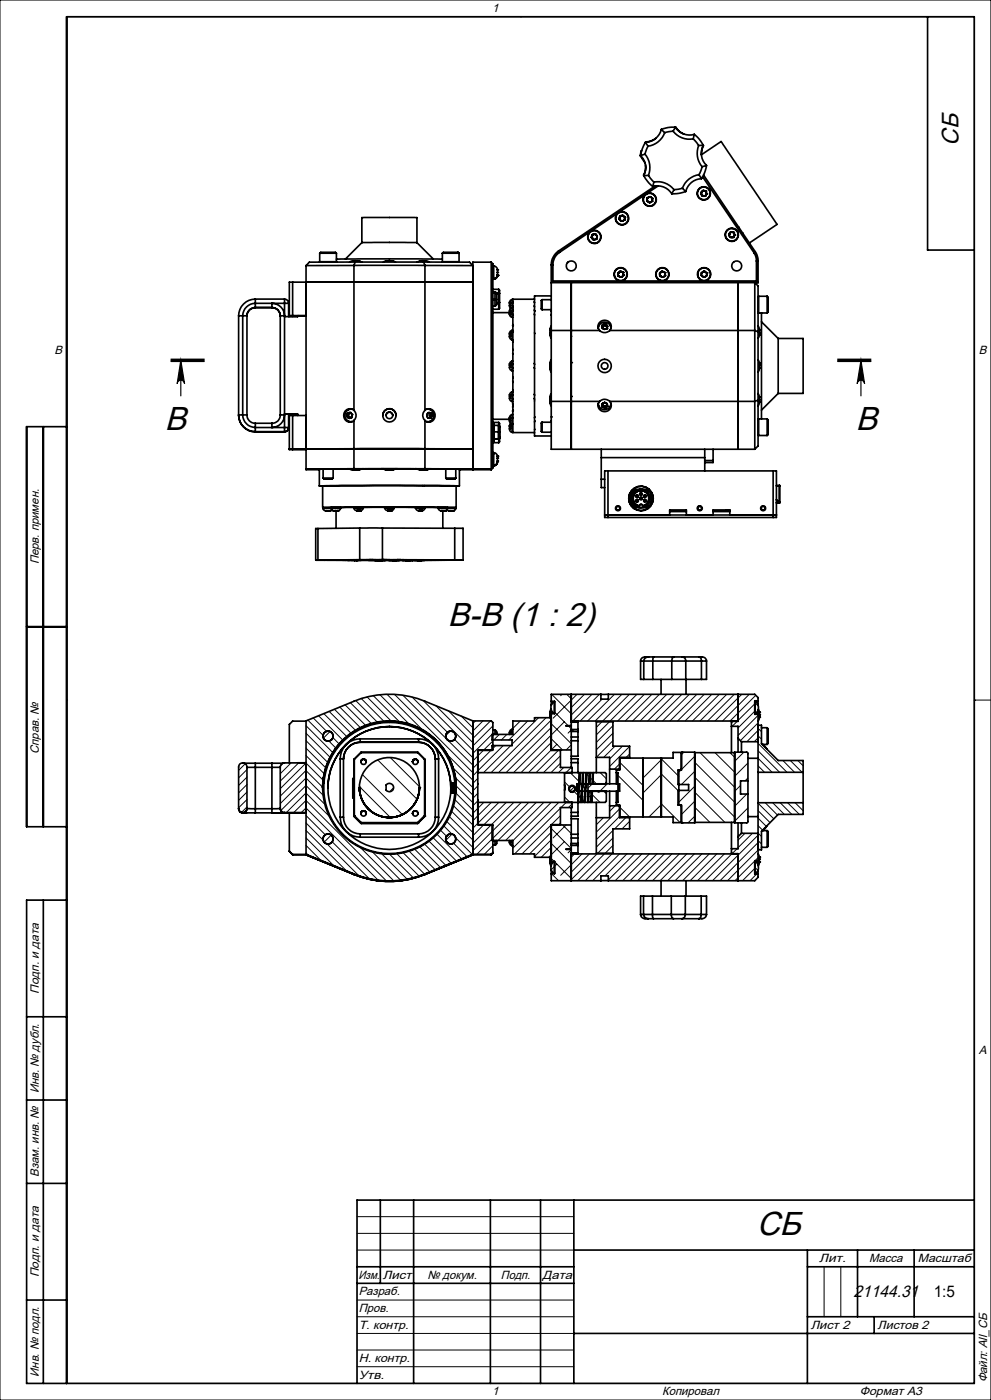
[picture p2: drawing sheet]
<svg xmlns="http://www.w3.org/2000/svg" width="297mm" height="420mm" viewBox="0 0 297 420" stroke-linecap="round" stroke-linejoin="round" font-family="sans-serif">
<defs><g id="words">
<g font-size="10">
<text x="49.4" y="129.1">B</text>
<text x="256.5" y="129.1">B</text>
<text x="134.2" y="187.7">B-B (1 : 2)</text>
<text x="226.8" y="370.6">СБ</text>
</g>
<text font-size="7.1" x="287.2" y="43.7" transform="rotate(-90 287.2 43.7)">СБ</text>
<text font-size="5" x="255.8" y="389">21144.31</text>
<text font-size="4.8" x="279.8" y="389">1:5</text>
<g font-size="3.6">
<text x="147.5" y="3.6">1</text>
<text x="16.4" y="106.1">B</text>
<text x="293.4" y="106.1">B</text>
<text x="11.6" y="169.3" transform="rotate(-90 11.6 169.3)">Перв. примен.</text>
<text x="11.6" y="226.2" transform="rotate(-90 11.6 226.2)">Справ. №</text>
<text x="11.6" y="298.1" transform="rotate(-90 11.6 298.1)">Подп. и дата</text>
<text x="293.4" y="316.1">A</text>
<text x="11.6" y="328" transform="rotate(-90 11.6 328)">Инв. № дубл.</text>
<text x="11.6" y="353" transform="rotate(-90 11.6 353)">Взам. инв. №</text>
<text x="11.6" y="383.1" transform="rotate(-90 11.6 383.1)">Подп. и дата</text>
<text x="107.5" y="383.6">Изм.</text>
<text x="114.7" y="383.6">Лист</text>
<text x="128.1" y="383.6">№ докум.</text>
<text x="150.1" y="383.6">Подп.</text>
<text x="162.6" y="383.6">Дата</text>
<text x="245.5" y="378.6">Лит.</text>
<text x="260.5" y="378.6">Масса</text>
<text x="275.1" y="378.6">Масштаб</text>
<text x="107.5" y="388.6">Разраб.</text>
<text x="107.5" y="393.6">Пров.</text>
<text x="107.5" y="398.6">Т. контр.</text>
<text x="243" y="398.6">Лист 2</text>
<text x="263" y="398.6">Листов 2</text>
<text x="11.6" y="413" transform="rotate(-90 11.6 413)">Инв. № подл.</text>
<text x="107.5" y="413.6">Утв.</text>
<text x="107.5" y="408.6">Н. контр.</text>
<text x="147.5" y="418.6">1</text>
<text x="198.5" y="418.6">Копировал</text>
<text x="257.7" y="418.6">Формат А3</text>
<text x="295.8" y="414.7" transform="rotate(-90 295.8 414.7)">Файл: All_СБ</text>
</g>
</g></defs>
<g fill="none" stroke="#000" stroke-width=".5">
<path d="M278 5v70h14M198.2 38.8a5 5 0 0 1-4.7 3.9M198.2 38.8l1 1M199.2 39.8a6.3 6.3 0 0 1-5 4.1M201.8 39.4l-2.6 .4M201.8 39.4a6.2 6.2 0 0 0 6 2.3M202.4 38.2h.1a5 5 0 0 0 2.4 2M202.4 38.2a9.7 9.7 0 0 0-4.2 .6M202.4 38.2l-.6 1.2M202.4 38.2a5 5 0 0 0 5.7 2.1M192 46.7a5 5 0 0 1 .9 6M192.3 45.2l-.4 1.5 1.4 2.2"/>
<path d="M192.9 52.7a9.7 9.7 0 0 0 2.8 3.3M193.3 46.3a6.3 6.3 0 0 1 1 6.3M193.3 46.3l-1.3 .4M193.5 49.4a4.8 4.8 0 0 1-.6 3.1v.2M193.5 42.7l.7 1.2M193.5 42.7l-1 1.9-.5 2.1M194 59.4l-.1 .9M194 59.4h.1M194.2 43.9l-.9 2.4M194.3 52.6l-1.4 .1M194.3 52.6l1.7 2M194.8 59l.7 .5"/>
<path d="M194.8 59l-.8 .4M194.8 59h.1M195.5 59.5l-.1 .9M195.5 59.5h.1M195.7 56a5 5 0 0 1 5.6 2.1M196 54.6l-.3 1.4M196 54.6a6.1 6.1 0 0 1 6 2.3M196.3 55.8l-28.9 19.5M196.5 41.5a5.8 5.8 0 0 1-3 1.2M197.3 55.8l-29.6 19.9M202 56.9l-.7 1.2M204.5 56.5l-2.5 .4"/>
<path d="M204.5 56.5l1 .9M205.5 57.4a10 10 0 0 1-4.2 .7M207.8 41.7l1.6 2M208.1 40.3l-.3 1.4M208.1 40.3a9.7 9.7 0 0 1 2.7 3.3M209.4 43.7a6.3 6.3 0 0 0 1 6.3M209.5 52.4a6.3 6.3 0 0 0-5 4.1M209.5 52.4l.7 1.2M210.1 57.8l.3 .8M210.1 57.8h.1M210.2 46.4l5.9-3.9 16.7 24.7 .1 .1-8.3 5.6M210.2 53.6a5 5 0 0 0-4.7 3.8"/>
<path d="M210.4 58.6l.8 .2M210.4 58.6h.1M210.4 50l-.9 2.4M210.6 53l15.4 22.8M210.6 57.2l-.5 .6M210.6 57.2l.9 .1M210.6 57.2h.1M210.8 43.6l-.5 1.7-.1 1.1M210.8 43.6a5 5 0 0 0 .9 6M210.8 43.6l-1.4 .1M210.9 52.5l15.4 23M211.2 58.8h.1"/>
<path d="M211.5 57.4l.3 .8M211.5 57.3h.1M211.5 57.3v.1M211.7 49.6l-1.3 .4M211.7 49.6a9.4 9.4 0 0 1-1.5 4M211.8 58.2l-.6 .6M211.8 58.2h.1M91.7 79.7v61.2h4M95.8 76h5M95.8 76l.3-.3h4.4l.3 .3M95.8 76v2.7M100.8 77.7h31.8"/>
<path d="M100.8 78.5h-5l.2 .2M100.8 78.5l-.1 .2M100.8 76v2.5M105.6 78.3l-.8 .3M105.7 78.3h.1M105.7 78.3h.5M106.1 79.6h21.3M106.1 79.6v43.5M106.1 79.6l-14.4 .1M106.2 78.3h.1M106.2 78.3h.8M106.4 78.6h20.6"/>
<path d="M106.4 78.6l-13.7 .1-1 1M106.4 78.6l-.3 1M107 78.3h.1M107 78.3h.4M107.4 78.3h.1M107.5 78.3h.1M107.5 78.3l.9 .4M108.4 72.8h16.6M108.4 72.8v-7.5l.7-.1 15.9 .1v7.5M108.4 72.8l-4.9 4.9M115.7 78.3l-.8 .3M115.9 78.3h.1"/>
<path d="M115.9 78.3h.4M116.3 78.3h.1M116.3 78.3h.9M117.2 78.3h.1M117.2 78.3h.3M117.5 78.3l1 .3M117.6 78.3h.1M125 72.8l4.9 4.9M126 78.3h.3M126 78.3l-1 .4M126.3 78.3h.1M126.3 78.3h.8"/>
<path d="M127 78.6l.4 1M127 78.6l13.7 .1 1 1-14.3-.1M127.1 78.3h.1M127.1 78.3h.6M127.4 79.6v43.5M127.7 78.3h.1M127.8 78.3l.9 .3M132.6 78.5l4.9 .2M132.6 76h5M132.6 76l.3-.3h4.4l.3 .3M132.6 78.5l.1 .2M132.6 76v2.5"/>
<path d="M137.6 76v2.7M147.2 78.7h-5.5v62.2M147.2 78.7v62.2M147.2 78.7l.5 .4v61.3l-.5 .5M147.7 79.8h.3M148 79.8a1.19 1.19 0 0 1 1.1 1.1M148 79.8v3.8M165.2 79.4v19.7M165.2 79.4h.5M165.7 79.4v4.9M167.4 75.3a5.1 5.1 0 0 0-2.2 4.1M167.4 75.3l.3 .4"/>
<path d="M167.7 75.7a4.4 4.4 0 0 0-2 3.7M170.1 78.8h.1M177.3 71.2l.5 .7M177.3 71.2h.1M177.6 70.4l-.3 .8M177.6 70.4h.1M177.8 71.9h.1M178.4 70.3l-.8 .1M178.4 70.3h.1M178.5 70.3l.5 .7M178.6 71.8l-.8 .1M178.6 71.8h.1"/>
<path d="M178.7 71.7l-.1 .1M179 71l-.3 .7M179 71h.1M185.6 65.8l.7 .5M185.6 65.8h.1M185.7 65l-.1 .8M185.7 65h.1M186.3 66.3h.1M186.5 64.6l-.8 .4M186.5 64.6h.1M186.5 64.6l.7 .5M187.1 66l-.8 .3"/>
<path d="M187.1 66h.1M187.2 65.2l-.1 .8M187.2 65.2h.1M187.2 65.1v.1M193.9 60.3h.1M194 60.3l.6 .5M194.7 60.8h.1M195.4 60.4l-.7 .4M195.4 60.4h.1M218.4 70.4l.4 .8M218.4 70.4h.1M218.8 71.2h.1"/>
<path d="M218.9 71.2h.8M218.9 69.7l-.5 .7M218.9 69.7h.9M218.9 69.7h.1M219.7 71.2h.1M219.8 69.7l.4 .8M219.8 69.7h.1M220.2 70.5l-.5 .7M220.2 70.5h.1M221.4 68v.1M222.6 69.9v.1M226 75.8l.5 1.2 .2 1.3"/>
<path d="M226.3 75.5l.6 1 .3 1.8M226.3 75.5l-.3 .3M226.7 78.3v6M226.7 78.3h.5M227.2 78.3v6.5M71.5 94.7h1.2M71.5 94.7v29.9a5 5 0 0 0 5 5M72.7 94.7h1.3M72.7 94.7v29.8M74 94.7v29.8M76.5 91a3.8 3.8 0 0 0-3.8 3.7M76.5 91v1.2"/>
<path d="M76.5 92.2a2.53 2.53 0 0 0-2.5 2.5M76.5 89.7a5.1 5.1 0 0 0-5 5M76.5 89.7v1.3M76.5 92.3a2.53 2.53 0 0 0-2.5 2.5M76.5 92.3h5M76.5 89.7h8.8M76.5 91h8.8M76.5 92.2h5M76.5 92.2v.1M81.5 92.2v-1.2a3.7 3.7 0 0 1 3.8 3.7h-1.3M81.5 92.2a2.47 2.47 0 0 1 2.5 2.5M81.5 92.3a2.47 2.47 0 0 1 2.5 2.5"/>
<path d="M81.5 92.2v.1M84 94.7v29.8M85.3 91h1.2M85.3 89.7v1.3M85.3 89.7a1.26 1.26 0 0 1 1.2 1.3M85.3 91v37.3M86.5 91v4M86.7 94.7h5M87.7 84.6v10.1M89.2 94.7h.1M89.2 94.7v.3h-3.9M141.7 84.6h-55v10.3h2.5"/>
<path d="M147.7 87.8h.7l.5 .4M147.7 83.7h.3M147.7 83.6h.3M147.7 83.8h.3M147.7 93.8h5M147.7 92.8h1.8M147.7 86.8h1.8M147.7 91.8h.6M147.7 87.6h.6M148 83.6v.1M148 83.7v.1M148.3 87.6l.6 .5v3.1l-.6 .6"/>
<path d="M148.3 87.6v4.2M148.8 87.9l.9 .1M148.9 89.8l-1.2 .1M149 82.7a1.17 1.17 0 0 1-1 1M149.1 82.6a1.15 1.15 0 0 1-1.1 1M149.1 82.7a1.19 1.19 0 0 1-1.1 1.1M149.1 82.6h.1M149.1 80.9h.1M149.1 80.9v.8M149.1 81.7h.1M149.1 81.7v.8M149.1 82.5h.1"/>
<path d="M149.1 82.5v.1M149.5 86.8v6M149.5 86.8l.2 .3v5.4l-.2 .3M149.7 90.8h-.8M152.7 94.4l.2 .5 .6 .3M152.7 91.7l.4 .8M152.7 94.3v.1M152.7 94.3h.1M152.7 93.9v.4M152.7 93.9h.1M152.7 93.3v.6M152.7 93.3h.1"/>
<path d="M152.7 91.7h.1M152.7 91.1v.6M152.7 91.1h.1M152.7 90.7v.4M152.7 90.7h.1M152.7 100v.2M152.7 100h.1M153.5 92.3l-.6 .3-.2 .7M153.5 89.9l-.6 .3-.2 .5M153.5 99.1l-.5 .3-.3 .5M153.5 92.3v2.9M153.5 89.9v2.4"/>
<path d="M153.5 99.1v2.9M153.5 92.3h.2M153.5 95.2h.2M153.5 89.9h.2M153.5 99.1h.2M153.7 99.3l.1 .2M153.7 97.4h.1M153.7 97.4l.1 .3M153.7 93l.1 .3M153.7 94.3l.1 .2M153.7 90.6l.1 .2M153.7 91.8l.1 .2"/>
<path d="M153.7 97.5l-.1 .2M160.1 90.5l.1 .3M160.1 91.8l.1 .2M160.1 93l.2 .3M160.1 94.2l.1 .3M160.2 99.9l.1 .2M160.2 89.8h-6.5v40h6.5M162.5 89.9l-.3 .3v2.5l.3 .2M162.5 89.9v3M162.5 89.9h2.7M162.5 92.9h2.7M164.8 99.9v.6"/>
<path d="M164.8 99.9h.1M164.8 99.1v.8M164.8 99.1h.1M164.8 98.8v.3M164.9 98.7h.1M165.2 94.3l-.1 .2M165.2 93.1l-.1 .2M165.2 97.8l-.3 .9M165.2 88.8h-5v42h5M165.2 99.1v21.3M165.2 99.1h14.5M165.7 84.3h61"/>
<path d="M165.7 84.3l-.5 .5h62M171.2 84.8v50M179.3 98.5a1.89 1.89 0 0 1 1.9-1.9 1.89 1.89 0 0 1 1.9 1.9M179.5 97.6l-.3 .7M179.7 99.1a2.1 2.1 0 0 0 3 0M179.7 99.1a1.91 1.91 0 0 1 .2-2.5 1.91 1.91 0 0 1 2.6 0 1.91 1.91 0 0 1 .2 2.5M180.4 98.2h.1M180.4 98.2l.5 .6M180.6 97.4h.1M180.6 97.4l-.2 .8M180.6 97.4v.5M180.6 97.9l-.1 .4"/>
<path d="M180.9 98.8h.1M181.5 97.3l.5 .5M181.5 97.2h.1M181.5 97.2l-.9 .2M181.5 97.2v.5M181.5 97.7l.4 .5M181.5 97.7l-.9 .2M181.8 98.6h.1M181.8 98.6l-.9 .2M182 97.8l-.2 .8M182 97.8h.1M182.7 99.1h43.5"/>
<path d="M183 97.7l.2 .6M185.2 82l.1 .8M185.2 82h.1M185.3 82.8h.1M185.4 82.8l.8 .3M185.8 81.4l-.6 .6M185.8 81.4l.9 .3M185.8 81.4h.1M186.2 83.1h.1M186.7 81.7l.1 .8M186.7 81.7h.1M186.8 82.6l-.6 .5"/>
<path d="M186.8 82.6h.1M197.7 81.9l.1 .9M197.7 81.9h.1M197.8 82.8l.8 .3M197.8 82.8h.1M198.4 81.4l-.7 .5M198.4 81.4l.8 .4M198.4 81.4h.1M198.6 83.1h.1M199.2 81.8l.1 .8M199.2 81.8h.1M199.3 82.7l-.7 .4"/>
<path d="M199.3 82.6h.1M210.3 82.7l.7 .4M210.3 81.9v.8M210.3 82.7h.1M210.3 81.8v.1M211 83.1h.1M211 81.4l-.7 .4M211 81.4l.8 .5M211 81.4h.1M211.7 82.7l-.7 .4M211.8 81.9v.8M211.8 81.9h.1"/>
<path d="M211.8 82.7h.1M221.2 84.8v50M226.2 99.1v21.3M226.2 99.1v-14.3l1 1v13.7M226.2 99.1l1 .4M226.7 84.3l.5 .5M227.2 97.8l.4 1.3M227.2 99.5v20.5M227.2 93.8l.2 .1M227.4 88.9v5M227.4 88.9l-.2 .2M227.4 88.9h2.5"/>
<path d="M227.4 93.9h2.5M227.6 100v.5M227.6 99.1h.1M227.6 99.1v.9M227.6 100h.1M228.2 93.9v31.8M228.2 96.5l5 5M229.9 88.9v5M229.9 88.9l.3 .3v4.4l-.3 .3M152.7 119.4l.2 .7 .6 .4M152.7 110.2l.2 .7 .6 .3M152.7 101.2l.8 .8"/>
<path d="M152.7 119.4h.1M152.7 118.8v.6M152.7 118.8h.1M152.7 118.5v.3M152.7 118.5h.1M152.7 118.4v.1M152.7 110.2h.1M152.7 109.6v.6M152.7 109.6h.1M152.7 109.2v.4M152.7 109.2h.1M152.7 100.8v.3"/>
<path d="M152.7 100.8h.1M152.7 100.3v.5M152.7 100.2h.1M153.5 117.6l-.6 .3-.2 .5M153.5 108.4l-.6 .3-.2 .5M153.5 117.6v2.9M153.5 108.4v2.8M153.5 117.6h.2M153.5 108.4h.2M153.5 111.2h.2M153.5 102h.2M153.6 116.9l.2 .3"/>
<path d="M153.6 106l.2 .3M153.6 114.4l.2 .2M153.7 102.3l.1 .2M153.7 104.8l.1 .2M153.7 113.1l.1 .3M153.7 119.6l.1 .2M153.7 118.4l.1 .2M153.7 109.1l.1 .2M153.7 110.3l.1 .2M153.7 102.5l-.1 .1M153.7 118.4h.1M153.8 114.6l-.1 .2"/>
<path d="M153.8 117v.1M160.1 119.5l.1 .3M160.1 118.3l.1 .3M160.1 109l.1 .3M160.1 110.3l.1 .2M164.8 110.5l.4 1.1M164.8 100.5l.4 1M164.8 119.3v.8M164.8 119.3h.1M164.8 110.5h.1M164.8 109.8v.7M164.8 109.8h.1"/>
<path d="M164.8 109v.8M164.8 109h.1M164.8 100.5h.1M165.2 118.1l-.4 1.2M165.2 108l-.4 1M171.1 100.6l.1 .3M171.2 118.9h.1M171.2 108.8h.1M171.3 100.9h.1M227.2 108l.4 .9M227.2 118.1l.4 1.1M227.6 100.5l-.4 1"/>
<path d="M227.6 110.3l-.4 1.3M227.6 100.5h.1M227.6 110.3h.1M227.6 108.9h.1M227.6 108.9v.5M227.6 109.4h.1M227.6 109.4v.9M227.6 119.9h.1M227.6 119.9v.8M227.6 119.2h.1M227.6 119.2v.7M233.2 101.5v16.5"/>
<path d="M233.2 101.5h7.5v16.5h-7.5M233.2 118l-5 5M13 128v120M20 128h-12v120h12M72.7 124.5a3.9 3.9 0 0 0 3.8 3.8M72.7 124.5h-1.1a4.8 4.8 0 0 0 4.9 5M72.7 124.5h1.3M74 124.5a2.47 2.47 0 0 0 2.5 2.5M76.5 128.3v1.2M76.5 127v1.3M76.5 128.3h8.8M76.5 129.5h8.8"/>
<path d="M76.5 127h5M76.5 129.6h8.8M76.5 129.5v.1M84 124.5a2.41 2.41 0 0 1-2.5 2.5M84 124.5h1.3a3.8 3.8 0 0 1-3.8 3.8v-1.3M85.3 128.3v1.2M85.3 128.3h1.1a1.06 1.06 0 0 1-1.1 1.2M85.3 129.5v.1M86.5 124.3h2.7M86.7 134.7h55M87.7 124.7v10M89.2 124.7v-.5h-3.9h1.2v4.1a1.21 1.21 0 0 1-1.2 1.3"/>
<path d="M91.7 124.7h-5v10.2h5M104 124.9h.1M104 124.9l.5 .6M104 124.9h.4M104.1 124h.1M104.1 124l-.1 .9M104.1 124h.5M104.4 126.3l.7 .3M104.4 124.9l.5 .5M104.5 125.5h.1M104.6 124l-.2 .9M104.9 123.8l.6 .6"/>
<path d="M104.9 123.8h.1M104.9 123.8l-.7 .2M105 123.9l-.4 .1M105.1 122.6l-.7 .3M105.2 126.5h.2M105.2 122.7h.3M105.3 125.2l-.8 .3M105.3 125.2h.1M105.5 124.4l-.2 .8M105.5 124.4h.1M105.6 122.8a1.87 1.87 0 0 0-2.2 1.8 1.87 1.87 0 0 0 2.1 1.9M106.1 123.1a2.1 2.1 0 0 1 0 3"/>
<path d="M106.1 123.1a1.91 1.91 0 0 0-2.6 .2 1.91 1.91 0 0 0 0 2.6 1.91 1.91 0 0 0 2.6 .2M106.1 126.1v14.5M114.7 124.6a1.99 1.99 0 0 1 2-2 1.99 1.99 0 0 1 2 2M115.7 124.7a1.01 1.01 0 0 1 1-1 1.01 1.01 0 0 1 1 1M127.4 123.1a2.05 2.05 0 0 0 0 3M127.4 123.1a1.9 1.9 0 0 1 2.5 .2 1.9 1.9 0 0 1 0 2.6 1.9 1.9 0 0 1-2.5 .2M127.4 126.1v14.5M127.8 122.8a1.88 1.88 0 0 1 2.2 1.8 1.88 1.88 0 0 1-2.1 1.9M127.9 124.5h.1M127.9 124.5l.3 .8M128 126.5h.2M128.2 122.7h-.3"/>
<path d="M128.2 125.3h.1M128.2 125.3l.8 .1M128.3 122.6l.8 .3M128.3 123.9h.4M128.4 123.8l-.5 .7M128.4 123.8l.8 .1M128.4 123.8h.1M128.7 123.9h.5M128.7 123.9l.3 .9M129 125.4h.1M129 124.8l-.5 .6M129.2 123.9l.3 .8"/>
<path d="M129.2 123.9h.1M129.3 126.2l-.9 .4M129.5 124.8l-.5 .6M129.5 124.7h.1M129.5 124.7l-.5 .1M147.7 127.1h.4v5.2h-.4M147.7 139.6h.3M147.7 135.8h.3M147.7 139.7h.3M147.7 139.8h.3M147.7 125.8h5M147.7 132.8h1.8"/>
<path d="M147.7 126.7h1.8M148 135.8a1.23 1.23 0 0 1 1.1 1.1M148 135.8v3.8M148 139.7v.1M148 139.6v.1M148.1 129.6h1.8M148.1 127.6h1.3M148.1 131.7h1.3M149.1 138.6a1.23 1.23 0 0 1-1.1 1M149.1 138.6v.1a1.24 1.24 0 0 1-1.1 1M149.1 138.7a1.24 1.24 0 0 1-1.1 1.1M149.1 136.9h.1"/>
<path d="M149.1 136.9v.6M149.1 137.5h.1M149.1 137.5v.8M149.1 138.3h.1M149.1 138.3v.3M149.4 127.6l.5 .4v3.3l-.5 .4M149.4 127.6v4.1M149.5 126.7v1M149.5 131.7v1.1M149.5 126.7l.2 .4v.7M149.7 131.6v.9l-.2 .3M149.9 131.1l-.4 .5h-1.4"/>
<path d="M152.7 128.6l.2 .8 .6 .3M152.7 126.2l.2 .7 .6 .3M152.7 127.7h.1M152.7 128.6h.1M152.7 128v.6M152.7 128h.1M152.7 127.7v.3M152.7 126.2h.1M152.7 125.7v.5M152.7 125.6h.1M152.7 125.3v.3M152.7 125.3h.1"/>
<path d="M153.1 127.1l-.4 .7M153.5 124.4l-.6 .3-.2 .6M153.5 127.2v2.5M153.5 124.4v2.8M153.5 129.7h.2M153.5 120.5h.2M153.5 124.4h.2M153.5 127.2h.2M153.6 121.1l.1 .3M153.7 125.3h.1M153.7 121.9l-.1 .2M153.7 123.1v.3"/>
<path d="M153.8 123.2l-.1 .2M160.3 128.8l-.1 .1M160.3 126.3l-.1 .3M160.3 125.1l-.1 .2M162.5 126.7v3M162.5 126.7l-.3 .2v2.5l.3 .3M162.5 129.7h2.7M162.5 126.7h2.7M164.8 120.8l.4 1M164.8 120.8h.1M164.8 120.1v.7M164.8 120.1h.1"/>
<path d="M165.2 126.3h.1M165.2 125.1h.1M165.2 120.4v14.4h61M165.2 120.4h14.5M179.2 121.3l.2 .5M179.3 121.1a1.89 1.89 0 0 0 1.9 1.8 1.89 1.89 0 0 0 1.9-1.8M179.7 120.4a2.13 2.13 0 0 1 3 0M179.7 120.4a1.91 1.91 0 0 0 .2 2.6 1.91 1.91 0 0 0 2.6 0 1.91 1.91 0 0 0 .2-2.6M180.2 137.3h31M180.2 134.8v11.5h1M180.4 121.2h.1M180.4 121.2l.1 .8"/>
<path d="M180.5 121.2v.3M180.5 122h.1M180.5 122l.8 .3M180.5 121.5v.5M180.5 121.5l.8 .4M181.1 120.8h.1M181.1 120.8l-.7 .4M181.2 120.8l.7 .3M181.3 122.3h.1M181.3 121.9v.4M181.9 121.1h.1M181.9 121.1l.1 .8"/>
<path d="M182 121.9l-.7 .4M182 121.9h.1M182 121.4l-.7 .5M182.7 120.4h43.5M183.1 121.1h.1M183.2 121.3l-.3 .7M211.2 134.8v6.5M211.2 138.2h2.5M213.7 138.2v.6h-2.5M213.7 134.8v3.4M226.2 120.4v14.4M227.2 130.5l.2 .2"/>
<path d="M227.2 120v13.8l-1 1M227.2 120l-1 .4M227.4 125.7v5M227.4 125.7h2.5M227.4 130.7h2.5M227.4 125.7l-.2 .1M227.6 120.7l-.4 1.1M227.6 120.7h.1M229.9 125.7v5M229.9 125.7l.3 .3v4.4l-.3 .3M95.3 158.6h-.7v9.4M95.3 158.6v9.4"/>
<path d="M95.5 140.9h.2M95.5 140.7h.9M96.4 140.7h.4l-1.1 .1v5M96.4 140.7h.1M96.7 145.8h-1h42h-1M96.7 145.8h40M96.7 145.8v6.5M96.8 152.5h2.5M96.8 152.3h2.5M96.8 152.3h39.8M96.8 152.3v.2M96.8 152.5l.2 .4 .5 .4"/>
<path d="M96.8 143.4h3M96.8 140.7v2.7M96.8 143.4l.3 .3M97.1 143.7h2.5zM97.6 153.3h.2M97.6 153.3h.1M97.6 153.3h.4M97.8 153.3h.1M97.9 153.3h.5M98 153.3h.1M98 153.3h.6M98.4 153.3h.4"/>
<path d="M98.4 153.3h.1M98.6 153.3h.1M98.6 153.3h.2M98.8 153.3l.2-.1a.71 .71 0 0 1 1 .1M98.8 153.3h.1M99.3 152.5l.3 .6 .4 .1M99.3 152.5h2.8M99.3 152.2h2.8M99.3 152.2v.3M99.8 143.4l-.2 .3M99.8 140.7v2.7M100.1 153.2h.2"/>
<path d="M100.1 153.2h.1M100.1 153.2h.4M100.1 153.3h.2M100.1 153.3h.1M100.1 153.3h.4M100.2 140.7h1h-1.4h4.9M100.3 153.3h.4h-.2M100.3 153.3h.1M100.3 153.2h.6M100.3 153.2h.1M100.5 153.2h.1M100.5 153.2h.5"/>
<path d="M100.5 153.3h.1M100.7 153.2v5.3M100.9 153.2h.1M100.9 153.2h.3M101 153.2h.1M101.1 153.2h.1M101.2 153.2h.1M102.1 152.5l-.3 .5-.6 .2M102.1 152.2v.3M104.7 140.6l1 .4M104.7 140.7l-.6-.1h4.9l-.6 .1M105.8 141h.1"/>
<path d="M105.8 141h.7M105.9 141h.7M105.9 141h.1M106 152.4l.3 .5 .6 .3M106 152.4h2.9M106 152.2h2.9M106 152.2h-3.9M106 152.2v.2M106.1 140.6h21.3M106.1 140.6l-14.4 .1M106.5 141h.1M106.5 141h.8"/>
<path d="M106.6 141h.8M106.6 141h.1M107 153.2h.1M107 153.2h.5M107.3 141h.1M107.4 141h.1M107.5 153.2h.1M107.5 153.2h.4M107.8 158.4h6.8M107.8 158.4v9.5M107.8 158.4l-12.5 .2M107.9 153.2h.1"/>
<path d="M108.4 140.6l-1 .4M108.9 152.4l-.2 .4-.7 .4M108.9 152.2v.2M114.6 158.4v9.5M114.6 158.4l21.7 .1M114.9 140.6l.9 .4M115.3 152.4l.7 .8M115.3 152.2h2.8M115.3 152.2h-6.4M115.3 152.2v.2M115.9 141h.1M115.9 141h.6"/>
<path d="M116.1 153.2h.2M116.1 153.2h.1M116.1 153.2h.4M116.1 141h.8M116.1 141h.1M116.1 141h-.2M116.3 153.2h.6M116.3 153.2h.1M116.5 141h.1M116.5 141h.8M116.5 153.2h.1M116.5 153.2h.6"/>
<path d="M116.9 153.2h.1M116.9 153.2h.4M117 141h.5M117 141h.1M117.1 153.2h.1M117.1 153.2h.2M117.3 153.2h.1M117.3 141h.1M117.5 141h-.2M117.5 141h.1M118.1 152.4l-.2 .5-.6 .3M118.1 152.2v.2h-2.8"/>
<path d="M118.1 152.2h6.4M118.5 140.7h6.6M118.5 140.6h.7l-10.9 .1M118.5 140.6l-1 .4M124.5 152.4l.4 .6 .4 .2M124.5 152.4h2.9M124.5 152.2h2.9M124.5 152.2v.2M125.4 153.2h.2M125.4 153.2h.1M125.4 153.2h.4M125.6 153.2h.6"/>
<path d="M125.6 153.2h.1M125.8 153.2h.1M125.8 153.2h.5M126 141h.1M126 141h.8M126 141h.2M126.2 153.2h.1M126.2 153.2h.3M126.2 141h.7M126.2 141h.1M126.3 153.2h.1M126.3 153.2h.2"/>
<path d="M126.8 141h.1M126.8 141h.8M126.9 141h.7M126.9 141h.1M127.4 152.4l-.3 .5-.6 .3M127.4 152.2h3.9M127.4 152.2v.2M127.6 141h.1M128.7 140.7l.6-.1h-4.9h.6l1 .4M128.7 140.6l-1 .4M128.7 140.7h4.9M131.3 152.5l.3 .4 .6 .3"/>
<path d="M131.3 152.5h2.9M131.3 152.2h2.9M131.3 152.2v.3M132.2 153.2h.1M132.2 153.2h.4M132.3 153.2h.1M132.3 153.2h.6M132.6 153.2h.1M132.6 153.2h.5M132.7 153.2v5.3M132.9 153.2h.1M132.9 153.2h.4"/>
<path d="M132.9 153.3h.1M132.9 153.3h-.2h.4M132.9 153.3h.4M133.1 153.3h.1M133.1 153.3h.2M133.1 153.2h.2M133.1 153.2h.1M133.3 153.3h.1M133.3 153.2h.1M133.6 143.4h3M133.6 143.4l.2 .3M133.6 140.7v2.7"/>
<path d="M133.6 140.7h-1.4h5.8h-1.1M133.8 143.7h2.5zM133.9 152.9l.6 .4M134 152.9l-.7 .4M134.1 152.5h2.5M134.2 152.5l-.8 .7M134.2 152.3h2.4M134.2 152.2v.3M134.7 153.3h.1M134.7 153.3h.3M134.8 153.3h.6M134.8 153.3h.1"/>
<path d="M135 153.3h.1M135 153.3h.6M135.4 153.3h.3M135.4 153.3h.1M135.6 153.3h.1M135.6 153.3h.2M135.8 153.3h.1M136.3 158.5h2.5v9.5M136.3 158.5v9.5M136.6 143.4h.1M136.6 143.4l-.3 .3M136.6 140.7v2.7"/>
<path d="M136.6 152.6l-.3 .5-.5 .2M136.6 152.3v.2M136.7 145.8v6.5M136.9 140.7h-.3l1.1 .1v5M136.9 140.7h.1M137.7 140.9h9.5M137.7 140.9h.3M147.7 140.2l-.5 .5-19.8-.1M180.2 143.8h1M181.2 154.5h1zM182.2 141.3h-1v13.9h1M182.2 141.3v13.9"/>
<path d="M182.2 154.5h49.5M182.2 155.2h49.5M182.2 141.3h49.5M188.9 149.6l.6 1.8M190 147.2l-.2 .1M190.3 146.8a3.3 3.3 0 0 0 .1 5.5M191.2 149h.1M191.2 150.1h.1M191.3 152.2l.3 .1M191.5 151.8a2.36 2.36 0 0 1-1.3-3.6 2.36 2.36 0 0 1 3.9 0 2.36 2.36 0 0 1-1.4 3.6M191.5 151.8a.6 .6 0 0 1 .6-.5 .6 .6 0 0 1 .6 .5M191.5 151.8l.1 .1"/>
<path d="M191.9 146.8a2.76 2.76 0 0 0-2.6 2.7 2.76 2.76 0 0 0 2.6 2.8M191.9 146.8h.4M191.9 146.8h-1.6M191.9 152.3h.4M191.9 152.3h-1.5M192.1 148.4v.1M192.1 149.8h.1M192.2 153.2h.1M192.3 146.8a2.76 2.76 0 0 1 2.6 2.7 2.76 2.76 0 0 1-2.6 2.8M192.3 146.8h1.5a3.3 3.3 0 0 1 .1 5.5h-1.6M192.7 151.8a.57 .57 0 0 0-.6-.5 .57 .57 0 0 0-.5 .6M192.7 151.8a2.37 2.37 0 0 0 1.3-3.7 2.37 2.37 0 0 0-3.9 .1 2.37 2.37 0 0 0 1.5 3.7"/>
<path d="M192.7 151.8h.1M193 150.1h.1M193 149a.29 .29 0 0 1 .1-.4 .29 .29 0 0 1 .4 .1 .29 .29 0 0 1-.1 .4M193 149l.4 .1M193 149h.1M193 149a.23 .23 0 0 1 .1-.3 .23 .23 0 0 1 .3 0 .23 .23 0 0 1 0 .4M193.1 152.2l-.2 .1M200.7 153.5h5M200.7 154.5v-1.5h5v1.5M213.7 153.5h5M213.7 154.5v-1.5h5v1.5M217.7 153l.2 .1"/>
<path d="M217.9 153.1h.8M217.9 153v.1M231.7 141.3h1v13.9h-1M231.7 154.5h1zM231.7 141.3v13.9M232.7 149.9l.8 .8M232.7 150.7h.8M232.7 150.9h.8M232.7 145.6h1v5.1M232.7 145.8h.8M233.5 150.7v.1M233.5 150.8v.1"/>
<path d="M233.5 150.7h.1M233.5 145.8h.2M233.5 145.8v-.2v5.1M233.5 145.8h.1M233.5 150.7h.2M233.7 150.7l-.2 .2M95.3 168h-.6l11.9 .1M102.7 168h.1M102.7 168h.3M102.7 168h-1h1.3M103 168h.1M103 168h.4"/>
<path d="M103 168h-1.1h3.2h-1M103 168l-.2 .1M103 168h.5M103 168.1h.5M103.4 168h.1M103.5 168h.5M103.5 168h.1M103.5 168h.4M103.6 168h2.4l-1 .1M103.6 168.1h.2M103.8 168h.1M103.9 168h.1"/>
<path d="M103.9 168h.4M103.9 168l.4 .1M103.9 168l.5 .1M104 168h.1M104.1 168h.8zM104.3 168h.1M104.3 168h.5M104.4 168.1h.1M104.4 168.1h.4M104.8 168h.1M104.9 168l-.5 .1M104.9 168h.1"/>
<path d="M106 168.1h.1M106.2 168.1h.1M106.2 168.1h.4M106.2 168.1h-1.1h3.2h-1.1M106.2 168.1h.5M106.6 168.1h.1M106.6 168.1h.5M106.7 168.1h.1M106.7 168.1h.5M106.7 168.1h.4M106.7 168.1l6.6 .1M107.1 168h.1"/>
<path d="M107.1 168h.4M107.1 168h1.1h-1.1M107.1 168.1h.1M107.1 168h.2M107.1 168h-1.1h3.3h-1.1M107.2 168.1h.1M107.3 168h.1M107.3 168h.5M107.5 168h.6M107.5 168h.1M107.8 167.9h6.8M107.8 168h.3"/>
<path d="M107.8 167.9l-12.5 .1M107.8 168h.1M107.8 168h.4M108.1 168h.1M108.2 168h.1M108.2 168h1.8zM110.4 168.1h3.1zM110.6 167.9h.1M110.7 167.9h.1M110.7 167.9h.4M110.7 168l-1.1-.1h3.2l-1 .1M110.8 167.9h.1"/>
<path d="M110.8 167.9h.6M111.1 167.9h.5M111.1 167.9h.1M111.4 167.9h.1M111.4 167.9h.4M111.4 168h.2M111.6 167.9h.2M111.6 167.9h.1M111.8 167.9h.1M113.1 168.1h.2M113.3 168.1h.5M113.3 168.1h.1"/>
<path d="M113.3 168.1h-1h3.2h-1M113.4 168.1h.1M113.4 168.2h4.3M113.5 168.1h.1M113.5 168.1h.5M113.8 168.1h.1M113.8 168.1h.5M114.1 168.1h.1M114.1 168.1h.3M114.3 168.1h.1M114.4 168.1h.1M114.6 167.9l21.7 .1"/>
<path d="M114.7 167.9h.1M114.7 167.9h.4M114.7 168l-1-.1h3.2l-1 .1M114.8 167.9h.1M114.9 167.9h.1M114.9 167.9h.5M115.1 167.9h.6M115.1 167.9h.1M115.2 168h3zM115.5 167.9h.1M115.5 167.9h.4M115.5 168h.2"/>
<path d="M115.7 167.9h.2M115.7 167.9h.1M115.9 167.9h.1M117.6 168.1h.1M117.6 168.1h.5M118.1 168.1h.1M118.1 168.1h.5M118.1 168.1h-1.6h3.2h-1.6M118.6 168.1h.1M118.9 167.9h.1M119 167.9h.1M119 167.9h.3"/>
<path d="M119.1 167.9h.1M119.1 167.9h.6M119.1 168l-1.2-.1h3.2l-1 .1M119.3 167.9h.1M119.4 167.9h.5M119.7 167.9h.1M119.7 167.9h.4h-.2M119.7 168h.2M119.9 167.9h.1M120 168h.1M120.1 168h2.9zM121.6 168.1h.1"/>
<path d="M121.6 168.1h.4M121.7 168.1h.1M121.8 168.1h.1M121.8 168.1h.5M121.8 168.1h-1.2h3.2h-1M122 168.1h.1M122.1 168.1h.5M122.3 168.1h.1M122.3 168.1h.5M122.3 168.1h.3M122.6 168.1h.2M122.6 168.1h.1"/>
<path d="M122.8 168.1h.1M123.4 168h3.1zM125.2 168.1h.1M125.2 168.1h.2M125.2 168.1h.3M125.4 168.1h.1M125.4 168.1h.5M125.4 168.1h-1.3h3.3h-1.1M125.5 168.1h.6M125.5 168.1h.1M125.5 168.1h.4M125.9 168.1h.1"/>
<path d="M125.9 168.1h.4M126.1 168h.1M126.1 168.1h.2M126.1 168.1h.1M126.2 168h.1M126.2 168h.4M126.2 168h-1.1h3.2h-1M126.3 168.1h.1M126.3 168h.1M126.3 168h.6M126.6 168h.5M126.6 168h.1"/>
<path d="M126.9 168h.1M126.9 168h.4M126.9 168h.2M127.1 168h.2M127.1 168h.1M127.3 168h.1M128.4 168h.1M128.5 168h.1M128.5 168h1M128.6 168h.1M128.6 168h-1.2h3.2h-1M128.7 168h.5"/>
<path d="M128.9 168h.1M128.9 168h-.4M128.9 168h.5M129.2 168h.1M129.2 168h.4M129.2 168h.2M129.3 168h.1M129.4 168h.1M129.4 168h.2M129.4 168h-1.1h1.3M129.5 168h.1M129.6 168h.1"/>
<path d="M129.6 168h.5M129.7 168h.1M129.7 168h.6M129.8 168h.5M130 168h.1M130 168h-.4h2.1h-1M130 168h.5h-.4M130 168h.5M130.1 168h.1M130.3 168h.2M130.3 168h.1M130.3 168h.4"/>
<path d="M130.5 168h.1M130.5 168h.2M130.7 168h.1M130.7 168h.8zM136.3 168h2.5l-20.2 .2M8 188h12M192 198.3v5.5h.9M192 198.3h.9M192.9 198.3h2.8M192.9 198.3v5.5M194.3 197.1a1.35 1.35 0 0 0-1.4 1.2M194.3 197.1h1.7"/>
<path d="M194.3 197.1a2.18 2.18 0 0 0-2.3 .9v.3M195.7 198.3h5.6M195.7 198.3v5.5M196 197.1h6M196 197.1l-.3 1.2M201.3 198.3h4.2M201.3 198.3v5.5M202 197.1l-.4 .2-.3 1M202 197.1h2.5M204.5 197.1l.9 .5 .1 .7M204.5 197.1h5M205.5 198.3h4.7"/>
<path d="M205.5 198.3v5.5M209.5 197.1l.6 .5 .1 .7M209.5 197.1h.5a1.55 1.55 0 0 1 1.7 1.2M210.2 198.3h1.5M210.2 198.3v5.5M211.7 198.3v5.5h-1.5M91.7 216.3l14.4-5.9a27.9 27.9 0 0 1 21.3 0l14.3 5.9M91.7 216.3v40.2M91.7 216.3h-4l-1 1v11.6M115.8 216.4a20 20 0 0 1 20.9 18.5M116.7 218a18.4 18.4 0 0 0-18.4 18.4M116.7 218a18.4 18.4 0 0 1 18.4 18.4"/>
<path d="M141.7 216.3v40.2M141.7 216.3h5.5l.5 .5v8.2h-4.3M147.7 219.1h.6M148.3 219.1l.5 .3 .1 .9M148.3 219.1v1.2M152.7 219.7v.6M152.7 219.7h.1M153.5 218.8l-.6 .3-.2 .6M153.5 218.8v1.5M153.5 218.8h.2M164.8 214.4v.8M164.8 214.3h.1"/>
<path d="M164.8 213.7v.6M164.8 213.7h.1M164.8 215.2v.1M164.8 215.2h.1M165.1 212.7l-.3 1M165.2 210.4v1.1M165.2 212.9v1.2M165.2 215.3h-5v1h-6.5v4h-6.2v1.7h6v1.7h-6v1.4h-4.3v22.3h4.3v4.7h6.2v4.1h6.5v1h5M165.2 214.1v11h2.8v5.1h3.5v1.6M165.2 210.4h1v3.7h-1M166.2 210.6a1.84 1.84 0 0 0-1.1 1.6 1.84 1.84 0 0 0 1.1 1.7M169.7 217.8h1.5"/>
<path d="M171.2 208.3v16.7M171.2 216.3h50M171.2 217.7h-1.5l1.5 .1M171.2 219.4h2M171.2 218.8h2M171.2 216.4h2v.3M171.2 216.7h2M173.2 219.4v1.7M173.2 216.7v2.1M173.2 218.8v.6M180.1 208.3h2.2M180.1 208.3h-14.9v2.1"/>
<path d="M180.1 208.3v1.4h2.2v-1.4M182.3 208.3h43.9l1 1v.9M192.9 203.8h2.8M195.7 203.8h5.6M198.1 203.8v4.5M201.3 203.8h4.2M205.5 203.8h4.7M205.6 203.8v4.5M219.2 217.9v7.9M219.2 217.9h2v3.6M221.2 208.3v8.1h-1.7l-.3 .3v1.2M226.2 210.6a1.85 1.85 0 0 1 1.1 1.6 1.85 1.85 0 0 1-1.1 1.7"/>
<path d="M227.2 213v1.3M227.2 210.2v1.4M227.2 214.3v17.4M227.2 210.2h-1v4.1h1M227.2 217.6h1v5.5l5 5.1h7.5v3.5M227.3 212.8l.3 .9M227.6 215.2l-.4 1.1M227.6 213.7h.1M227.6 213.7v.7M227.6 214.4h.1M227.6 214.4v.8M227.6 215.2h.1"/>
<path d="M228.2 218.3h1.7M229.9 218.3v5M229.9 218.3l.3 .3v4.3M73.2 229h3.3M74 230.2h2.5M76.5 229v1.2M76.5 230.2v12.4M76.5 230.2h5M76.5 229h5M81.5 230.2h2.5M81.5 229h3.3M81.5 229v1.2"/>
<path d="M81.5 230.2v12.4M91.7 228.9h-6.4a1.26 1.26 0 0 0-1.3 1.2v12.5M91.7 228.8l-2.5 .1M96.8 234.9l.1-1.6-.2 3M96.8 234.9h.1M96.8 236.4a20 20 0 0 1 20-19.9 20 20 0 0 1 19.9 19.9M96.8 236.4h.1M101.7 223.1a20.2 20.2 0 0 0-5 13.3l.1-1.5M102 227.7v17.5M102 227.7h.9M102.9 227.7v17.5M105.7 239.3h.1"/>
<path d="M105.7 239.3h.4M106.1 227.8h.1M106.1 227.8v17.1l2.1 2.1M106.1 233.6h-.4v5.7M107.7 236.3h.1M107.7 236.3a9 9 0 0 0 9 9 9 9 0 0 0 9-9M107.9 221.7a6 6 0 0 0-5.9 6M107.9 222.7a5.1 5.1 0 0 0-5 5M107.9 221.7h17.5M107.9 221.7v1M107.9 222.7h17.5M108.2 228.5a.79 .79 0 0 1 .8-.8 .79 .79 0 0 1 .7 .8"/>
<path d="M108.2 228.5a.79 .79 0 0 1 .8-.7 .79 .79 0 0 1 .7 .7M108.2 228.5v.1M108.2 225.7l.1 .1M108.2 225.7h17M108.2 225.7l-2.1 2.1M109.7 228.4v.1M109.7 228.4v.2M115.7 235.5a1.26 1.26 0 0 1 1.9-.2 1.26 1.26 0 0 1 0 1.9 1.26 1.26 0 0 1-1.9-.2zM123.6 228.5a.81 .81 0 0 1 .9-.8 .81 .81 0 0 1 .8 .8M123.7 228.4v.3M123.7 228.5a.78 .78 0 0 1 .8-.7 .78 .78 0 0 1 .7 .7M123.7 228.4a.78 .78 0 0 1 .8-.6 .78 .78 0 0 1 .7 .7"/>
<path d="M123.7 228.5h.1M125.2 225.7v.1M125.2 225.7l2.1 2.1M125.2 225.8h-17l-2 2v17M125.2 228.5v.2M125.4 221.7a5.9 5.9 0 0 1 6 6M125.4 222.7a5.1 5.1 0 0 1 5.1 5M125.4 221.7v1M125.7 236.3h.1M127.2 227.8v17M127.3 227.8h-.1M127.3 227.8v17.1l-2.1 2.1"/>
<path d="M130.5 227.7v17.5M130.5 227.7h.9M131.4 227.7v17.5M135.2 235.1h.1M135.2 235.1l.2 2.7M135.2 235.1v2.5l.2 .2M135.3 235.1l.2-.2 .4 3M135.3 235.2l.2 2.4M135.4 235.2l.3 2.6M135.5 237.6l-.1 .2M135.5 237.6h.1M135.7 235.2l.3 2.4"/>
<path d="M135.9 235.1l-.3-.2 .3 3M135.9 235.2l.2 2.2M136 237.6l-.1 .3M136 237.6h.1M136 234.9l-.1 .2M136 234.9l.3 3M136 234.9h.1M136.1 234.9l.1 .2 .3-.2M136.1 237.5l.1 .3M136.1 234.9l.2 2.9M136.2 235.2l.3 2.4M136.5 237.6h.1"/>
<path d="M136.5 237.6l-.2 .3M136.5 234.9l.2 2.1M136.5 234.9h.2M136.6 237.4a20.2 20.2 0 0 0-21.8-20.6 19.7 19.7 0 0 0-17.8 20.3 19.7 19.7 0 0 0 19.3 19 19.7 19.7 0 0 0 20-18.2M136.6 234.9l-.1-1.6 .2 3M136.7 237.7l.1 .1M143.2 231.8h30.4l-.1 3.3M143.2 239.9l.1 .1M143.2 235.1h.1M143.4 225l-.2 .3M143.4 225v.1M152.7 220.3h.1"/>
<path d="M165.2 225h6M169.2 235.5l.2 .7-.2 .8M169.2 235.5v1.5M169.2 237v3.4l.3 .3M169.5 231.8l-.3 .3v3.4M171.2 225v5.2M171.2 227.6h2v1.2M171.2 221.1h2M171.2 228.8h2M171.2 222.2h2M173 235.1l-.2 1.2 .2 1.1M173 235.1v2.3"/>
<path d="M173 235.1h.5M173 237.4h.3M173.2 239v1.3M173.2 239v1.7M173.2 222.2v4.7h-2M173.2 221.1v1.1M173.2 228.8v3M173.3 237.4l-.1 1.6M173.4 236.2l-.2 4.1M173.5 235.1l-.2 2.3M173.5 237.4l-.1 3.3h.8M173.5 237.4h.8"/>
<path d="M173.7 235.1l-.2 2.3M173.7 235.1h.7M173.8 231.8l-.2 4.4M173.8 231.8l-.1 3.3M173.8 231.8h.8l-.2 3.3M174.2 239v1.3M174.2 239v1.7M174.3 237.4l-.1 1.6M174.4 236.2l-.2 4.1M174.4 235.1l-.1 2.3M174.5 237.4l-.1 3.3h.8M174.5 237.4h.8"/>
<path d="M174.7 235.1l-.2 2.3M174.7 235.1h.8M174.8 231.8l-.2 4.4M174.8 231.8l-.1 3.3M174.8 231.8h.8l-.1 3.3M175.2 239v1.3M175.2 239v1.7M175.3 237.4l-.1 1.6M175.4 236.2l-.2 4.1M175.5 235.1l-.2 2.3M175.5 237.4l-.1 3.3h.8M175.7 235.1l-.2 2.3"/>
<path d="M175.7 235.1h10v2.3h-10.2M175.8 231.8l-.2 4.4M175.8 231.8l-.1 3.3M175.8 231.8h.8l-.1 3.3M176.2 239l.1-1.6-.1 2.9M176.2 239v1.3M176.2 239v1.7M176.2 235.1v2.3M176.5 237.4l-.1 3.3h.8M176.8 231.8l-.1 3.3zM176.8 231.8h.8l-.2 3.3M177.2 239v1.3"/>
<path d="M177.2 239v1.7M177.3 237.4l-.1 1.6M177.3 237.4l-.1 2.9M177.5 237.4l-.1 3.3h4l.3-.3v-2.6M177.8 231.8l-.1 3.3M177.8 231.8h3.6l.3 .3v2.6M178.7 227.2v4.6M178.7 227.2h4v3.5M178.7 227.2v-10.6h5v7.3h5v3.5M179.2 237.4h.1M179.8 237.4h-.6M179.8 237.4h-.8h.2"/>
<path d="M181.5 237.4l.2 .4M181.7 237.4v.4M181.7 234.7v.4M181.7 234.7l-.2 .4M182.7 237.4v4.3M182.7 230.7v4.4M182.7 230.7h3M184.7 231.8v3.3M184.7 237.4v3.3M184.7 231.8h.5v8.9h-.5M185.7 227.4h16v-1.7h2.5v5.3h-1v4.4h3.2v1.7h-3.2v4.4h1v5.3h-2.5v-1.7h-16M188.7 227.2h-3v3.8h-1v.8"/>
<path d="M192.7 227.4v17.7M198.2 227.4v17.7M203.4 231v10.5M204.2 226l.3-.3h3.7v21.2h-3.7l-.3-.4M204.2 230.7l-.3 .3M208.2 225.8h12M221.2 221.5v4.2M221.2 221.5l1 1M222.2 222.5v3.2M222.2 222.5h5M224.2 234.3v-8.3l-.4-.3h-3.6v21.2h3.6l.4-.4v-8.3M224.2 234.3v3.9"/>
<path d="M224.2 234.3h-2.3v3.9h2.3M224.2 227.5h3M227.2 231.7v9.1M227.2 231.7h13.5M228.4 223.3h1.5M228.7 223.3l1.2 1.5M230.2 223l-.3 .3M230.2 222.9v.1M240.7 231.7v9.1M71.5 242.5a1.2 1.2 0 0 0 1.2 1.3M71.9 243.5l.8 .4h1.2M71.9 243.5l.8 .4"/>
<path d="M72.7 243.9h1.2M72.7 243.8v.1M73.9 243.9h2.6M74 242.6v-12.5a1.25 1.25 0 0 0-1.2-1.2 1.25 1.25 0 0 0-1.3 1.2v12.5l.4 .9M74 242.5a1.2 1.2 0 0 1-1.3 1.3M74 242.6a1.33 1.33 0 0 1-1.3 1.3M74 242.6h2.5M76.5 242.6v1.3M76.5 243.9h15.2M76.5 242.6h5M81.5 242.6v1.3h3.8M84 242.5a1.26 1.26 0 0 0 1.3 1.3"/>
<path d="M84 242.6a1.33 1.33 0 0 0 1.3 1.3M84 242.6h-2.5M85.3 243.9h.1M85.3 243.8v.1M85.3 243.8h6.4M86.7 243.9v11.5l1 1M86.7 255.4l1 .9M87.7 256.3v.1M87.7 256.4h4l14.4 5.9M87.7 256.3h4M89.2 243.9h.1M91.7 256.3l14.4 5.9"/>
<path d="M102 245.2a6 6 0 0 0 5.9 6M102 245.2h.9M102.9 245.2a5.1 5.1 0 0 0 5 5M106.1 244.8l2.1 2.1M106.1 244.8l2.1 2.2M106.2 244.8h.1M106.2 244.7l-.1 .1M107.9 251.2h17.5M107.9 250.2h17.5M107.9 250.2v1M108.2 244a.79 .79 0 0 1 .8-.7 .79 .79 0 0 1 .7 .7M108.2 244v.1"/>
<path d="M108.2 246.8h.1M108.2 246.8h17M108.2 246.9h17M108.2 247h17M108.2 246.9v.1M108.3 246.8l-.1 .1M109.6 243.5a.8 .8 0 0 0-.9-.2 .8 .8 0 0 0-.5 .8M109.7 244v.1a.8 .8 0 0 0-.7-.8 .8 .8 0 0 0-.8 .8M109.7 244v.2M123.6 244a.8 .8 0 0 1 .9-.7 .8 .8 0 0 1 .7 .9M123.7 243.9l-.1 .2M123.7 244v.1"/>
<path d="M123.9 243.5l-.1 .1M124.8 243.4a.77 .77 0 0 0-1.1 .6M125.2 246.8v.1M125.2 246.9v.1M125.2 246.8h.1M125.4 250.2v1M127.2 244.8h.1M127.2 244.7l.1 .1M127.3 244.8l-2.1 2.1M127.3 244.8l-2.1 2.2M130.5 245.2a5.1 5.1 0 0 1-5.1 5M130.5 245.2h.9"/>
<path d="M131.4 245.2a6 6 0 0 1-6 6M141.7 256.4l-14.3 5.9M141.7 256.5h5.5M141.7 256.5l-14.3 5.8M143.2 240.7h30M143.2 247.2l.2 .3M143.4 247.5h4.3v8.4l-.5 .6M143.4 247.4v.1M147.2 256.3v.2M147.2 256.3h-5.5l-14.3 5.9M147.7 255.7l-.5 .6M147.7 253.5h.6"/>
<path d="M148.3 252.1v1.4M148.9 252.1l-.1 1.1-.5 .3M152.7 252.8l.2 .6 .6 .3M152.7 252.8h.1M152.7 252.3v.5M152.7 252.3h.1M152.7 252.1v.2M153.5 252.1v1.6M153.5 253.7h.2M164.8 258.7l.3 1M164.8 258.7h.1M164.8 257.9v.8"/>
<path d="M164.8 257.9h.1M164.8 257.2v.7M164.8 257.2h.1M165.2 258.4v1.2M165.2 258.4h1v3.7h-1M165.2 247.5h6M166.2 258.6a1.84 1.84 0 0 0-1.1 1.7 1.84 1.84 0 0 0 1.1 1.7M169.7 254.8h1.5M171.2 242.3v5.2M171.2 245.6h2v4.7M171.2 247.5v16.7M171.2 243.7h2"/>
<path d="M171.2 256.2h50M171.2 254.7h-1.5l1.5 .1M171.2 255.9h2M171.2 253.6h2M171.2 253h2M171.2 251.4h2M171.2 250.3h2M171.5 240.7v1.6h-3.5v5.1h-2.8v11M173.2 253.6v2.3M173.2 251.4v1.6M173.2 250.3v1.1M173.2 243.7v1.1h-2"/>
<path d="M173.2 240.3v3.4M173.2 240.3v.4M173.2 253v.6M173.2 255.9v.2h-2M174.2 240.3v.4M175.2 240.3v.4M176.2 240.3v.4M177.2 240.3v.4M178.7 240.7v4.6M182.7 241.7v3.6h-4M182.7 241.7h3M184.7 240.7v.8h1v3.8h3"/>
<path d="M188.7 245.1v3.6h-5v7.3h-5v-10.7M203.9 241.5l.3 .2M208.2 246.7h12M219.2 246.7v7.9M219.2 254.6v1.3l.3 .2h1.7v8.1M221.2 246.9v4.1M221.2 251v3.6h-2M222.2 246.9v3.1M222.2 250l-1 1M222.2 250h5M224.2 245h3M226.2 258.6a1.84 1.84 0 0 1 1.1 1.7 1.84 1.84 0 0 1-1.1 1.7"/>
<path d="M227.2 256.2l.4 1M227.2 258.2v1.4M227.2 240.8v17.4M227.2 258.2h-1v4.1h1M227.2 240.8h13.5M227.6 258.6l-.3 1.1M227.6 258.6h.1M227.6 257.2h.1M227.6 257.2v.5M227.6 257.7h.1M227.6 257.8v.8M228.2 254.2h1.7"/>
<path d="M228.4 249.2h1.5M229.8 247.8l-1.1 1.4M229.9 249.2v5M229.9 249.2l.3 .3v4.4l-.3 .3M240.7 240.8v3.5h-7.5l-5 5.1v5.5h-1M13 270v145M20 270h-12v145h284v-410h-272v410M106.1 262.2a27.9 27.9 0 0 0 21.3 0M106.1 262.3a27.9 27.9 0 0 0 21.3 0M106.1 262.2v.1M127.4 262.2v.1M165.2 260.9v1.2"/>
<path d="M165.2 262.1v2.1h14.9M180.1 264.2h2.2M180.1 264.2v-1.4h2.2v1.4M192 274.3a1.72 1.72 0 0 0 2.3 1.3M192 274.3h.9M192.9 274.3h2.6M192.9 274.3a1.37 1.37 0 0 0 1.4 1.3M192.9 268.8h2.6M192.9 268.8h-.9v5.5M192.9 268.8v5.5M194.3 275.6h1.6M195.5 274.3h5.7"/>
<path d="M195.5 274.3l.4 1.3M195.5 268.8h5.7M195.5 268.8v5.5M195.9 275.6h6M198.1 264.2v4.6M201.2 274.3l.1 .8 .6 .5M201.2 274.3h4.2M201.2 268.8h4.2M201.2 268.8v5.5M201.9 275.6h2.5M204.4 275.6h5M205.4 274.3l-.2 .8-.8 .5"/>
<path d="M205.4 274.3h4.7M205.4 268.8h4.7M205.4 268.8v5.5M205.6 264.2v4.6M210.1 274.3l-.1 .8-.6 .5M210.1 274.3h1.6M210.1 268.8h1.6v5.5M210.1 268.8v5.5M211.7 274.3a1.84 1.84 0 0 1-2.1 1.3h-.2M227.2 260.9v1.4M227.2 262.3v.9l-1 1h-43.9M8 305h12"/>
<path d="M8 330h12M8 355h12M114 360v25M124 360v55M147 360v55M162 360v55M172 360v55M172 375h120M242 375v40M257 375v20M274 375v20M292 360h-185v55"/>
<path d="M8 390h12M107 380h65M107 385h65M242 395h50M242 380h50M262 395v5M172 400h120"/>
<circle cx="194.7" cy="59.9" r="1.91"/>
<circle cx="194.7" cy="59.9" r="2"/>
<circle cx="210.9" cy="58" r="2.01"/>
<circle cx="210.9" cy="58" r="1.9"/>
<circle cx="171.2" cy="79.8" r="1.49"/>
<circle cx="178.1" cy="71.1" r="1.91"/>
<circle cx="178.1" cy="71.1" r="2"/>
<circle cx="186.4" cy="65.5" r="2"/>
<circle cx="186.4" cy="65.5" r="1.9"/>
<circle cx="219.3" cy="70.4" r="2"/>
<circle cx="219.3" cy="70.5" r="1.9"/>
<circle cx="220.8" cy="79.8" r="1.49"/>
<circle cx="186" cy="82.3" r="1.9"/>
<circle cx="186" cy="82.3" r="2"/>
<circle cx="198.5" cy="82.3" r="2"/>
<circle cx="198.5" cy="82.3" r="1.9"/>
<circle cx="211" cy="82.3" r="2.01"/>
<circle cx="211" cy="82.3" r="1.89"/>
<circle cx="181.2" cy="109.8" r="2"/>
<circle cx="181.2" cy="109.8" r="1.01"/>
<circle cx="116.7" cy="124.6" r="1.99"/>
<circle cx="116.7" cy="124.6" r="1.01"/>
<circle cx="185.2" cy="152.5" r=".75"/>
<circle cx="185.2" cy="152.5" r=".55"/>
<circle cx="190.9" cy="148.9" r=".37"/>
<circle cx="191" cy="148.9" r=".24"/>
<circle cx="191" cy="150.2" r=".25"/>
<circle cx="191" cy="150.2" r=".37"/>
<circle cx="191" cy="148.9" r=".28"/>
<circle cx="191" cy="150.2" r=".29"/>
<circle cx="192.1" cy="148.2" r=".24"/>
<circle cx="192.1" cy="149.5" r="3.7"/>
<circle cx="192.1" cy="149.5" r=".38"/>
<circle cx="192.1" cy="149.5" r=".28"/>
<circle cx="192.1" cy="148.2" r=".29"/>
<circle cx="192.1" cy="148.2" r=".37"/>
<circle cx="192.1" cy="149.5" r=".24"/>
<circle cx="193.2" cy="150.2" r=".25"/>
<circle cx="193.2" cy="148.9" r=".36"/>
<circle cx="193.3" cy="150.2" r=".38"/>
<circle cx="193.3" cy="150.2" r=".29"/>
<circle cx="209.7" cy="152.5" r=".55"/>
<circle cx="209.7" cy="152.5" r=".74"/>
<circle cx="228.7" cy="152.5" r=".75"/>
<circle cx="228.7" cy="152.5" r=".54"/>
<circle cx="98.3" cy="220.8" r="1.51"/>
<circle cx="108.9" cy="228.5" r=".8"/>
<circle cx="116.7" cy="236.3" r="9"/>
<circle cx="116.7" cy="236.4" r="18.4"/>
<circle cx="116.7" cy="236.3" r="20"/>
<circle cx="124.5" cy="228.5" r=".8"/>
<circle cx="135.1" cy="220.8" r="1.5"/>
<circle cx="171.4" cy="236.6" r=".82"/>
<circle cx="171.5" cy="236.6" r="1.01"/>
<circle cx="98.3" cy="251.7" r="1.51"/>
<circle cx="108.9" cy="244" r=".81"/>
<circle cx="124.5" cy="244" r=".81"/>
<circle cx="135.1" cy="251.7" r="1.5"/>
</g>
<g fill="none" stroke="#000" stroke-width=".3">
<path d="M0 0h297v420h-297zM20 5h272v410h-272zM156 5h.1M20 210h.1M91.7 220l7.2 7.1M91.7 217.7l8 8M92.3 216l4.5 4.6M93.9 215.4l4 4M95.5 214.7l7.2 7.3M97 214.1l6.9 6.8M98.6 213.4l6.6 6.5M98.9 219.4l-2 2"/>
<path d="M100.2 212.8l6.3 6.3M101.8 212.1l6.2 6.2M103.4 211.4l6.1 6.2M105 210.8l6.2 6.2M106.6 210.2l6.4 6.4M108.3 209.6l6.7 6.7M110 209.1l7.2 7.2M111.9 208.7l7.8 7.8M113.8 208.4l8.8 8.8M116 208.3l10.5 10.5M118.2 208.3l23.5 23.5M120.7 208.5l13.2 13.2"/>
<path d="M123.5 209.1l10.6 10.6M126.8 210.1l14.9 15M130.6 211.7l11.1 11.1M134.4 213.3l7.3 7.3M134.9 219.3l-1.3 1.4M138.2 214.8l3.5 3.5M142.5 216.3l-.8 .7M144.7 216.3l-3 3M147 216.3l-5.3 5.3M147.7 217.8l-6 6M155.9 216.3l-2.2 2.2M158.2 216.3l-5.7 5.7"/>
<path d="M161.4 215.3l-7.9 8M163.7 215.3l-16.5 16.5M165.2 218.2l-13.5 13.6M165.2 217.1l6 6M165.2 216l-15.8 15.8M165.3 208.3l5.9 5.9M166.2 210.6l-1 .9M166.2 213.6l4.1 4.1M168.4 208.3l-.4 .4M169.1 216.6l-15.2 15.2M169.9 208.3l1.3 1.3M170.4 217.8l.8 .8"/>
<path d="M171.3 218.8l-1 1.1M171.4 218.8l.6 .6M172.9 208.3l-7.1 7.2M175.2 208.3l-4 3.9M177.4 208.3l-6.2 6.2M179.6 208.3l-8 8M180.4 216.6l-1.7 1.6M180.4 209.7l-6.5 6.6M182.6 216.6l-3.9 3.9M183.7 220l-5 4.9M183.7 217.7l-5 5M184.1 208.3l-8 8"/>
<path d="M186.4 208.3l-8 8M188.6 208.3l-8 8M190.9 208.3l-8.1 8M193.1 208.3l-8 8M195.4 208.3l-8 8M197.6 208.3l-8 8M199.8 208.3l-8 8M202.1 208.3l-8 8M204.4 208.3l-8.1 8M206.6 208.3l-8 8M208.8 208.3l-8 8M211.1 208.3l-8 8"/>
<path d="M213.3 208.3l-8 8M215.6 208.3l-8.1 8M217.8 208.3l-8 8M220.1 208.3l-8 8M220.9 216.4l-1.5 1.5M222.3 208.3l-8 8M224.5 208.3l-8 8M226.2 211.2l-5.2 5.1M226.2 213.4l-5 5M226.2 210.8l1.1 1.1M226.5 208.6l-7.7 7.7M227.2 210.1l-.1 .1"/>
<path d="M227.2 214.6l-6 6M227.2 216.9l-5.3 5.3M227.2 219.1l-3.4 3.4M227.2 218.5l1 1M292 210h.1M292 210h5M73.5 229.1l-2 2M74 230.9l-2.5 2.5M74 233.1l-2.5 2.5M74 235.4l-2.5 2.5M74 237.6l-2.5 2.5M74 239.9l-2.5 2.4"/>
<path d="M85 228.9l-1 .9M87.2 228.9l-3.2 3.2M89.5 228.9l-5.5 5.4M91.7 237.9l6.9 6.9M91.7 231.2l5 5M91.7 228.9l5.1 5.2M91.7 226.7l5.5 5.4M91.7 224.5l5.9 5.8M91.7 222.2l6.5 6.5M91.7 228.9l-7.7 7.7M91.7 231.1l-7.7 7.7M91.7 237.9l-5.9 5.9"/>
<path d="M96.8 238.6l-5.1-5.2-7.7 7.7M98.6 222.3l2 2.1M99.8 221.3l1.8 1.8M107.7 236l9.3 9.3M108.6 232.4l12 12M113.2 228l11.8 11.8M117 227.3l8.7 8.7M118 236.3l-1.2 1.2M134.2 226.5l7.5 7.6M134.2 222.1l7.5 7.4M135.8 230.4l5.9 5.9M136.2 221.8l5.5 5.5"/>
<path d="M136.4 239.9l5.3 5.4M136.5 233.3l5.2 5.2M136.6 237.9l5.1 5.1M136.7 235.8l5 5M143.2 233.5l-1.5 1.5M143.2 235.8l-1.5 1.5M143.2 238l-1.5 1.5M144.9 225.1l-3.2 3.2M147.1 225.1l-5.4 5.4M147.7 220l-6 6M147.7 222.3l-2.7 2.7M147.7 224.5l-.5 .5"/>
<path d="M148.6 223.7l-1.1 1.1M149.6 220.3l-1.6 1.7M150.8 223.7l-9.1 9.1M151.9 220.3l-1.7 1.7M153.1 223.7l-8.2 8.1M165.2 221.6l3.4 3.4M165.2 222.8l-9.1 9M166.9 223.3l-8.5 8.5M167.3 225.1l-6.6 6.7M168 229l-2.9 2.8M168 226.7l-5.1 5.1M168.9 230.2l-1.5 1.6"/>
<path d="M169.2 239.1l1.6 1.6M169.2 234.6l1.6 1.6M170.9 231.8l2.6 2.6M171.2 223.5l-1.5 1.5M171.2 230.2l-1.6 1.6M171.9 237.3l1.3 1.3M172.2 236l-1.4 1.4M173.5 238.8l.7 .8M173.7 234.7l.5 .4M174.4 239.8l.8 .8M175.4 231.8l.1 .2M175.8 232.2l.7 .8"/>
<path d="M176.5 237.4l.7 .7M176.8 233.2l.7 .7M177.5 238.4l2.3 2.3M177.5 235.1l-1.3 1.3M177.8 234.2l.9 .9M179.9 231.8l1.8 1.8M180.9 237.4l.8 .7M182 235.1l-2.2 2.3M183.7 222.2l-5 5M184.3 223.9l-3.4 3.3M185.2 232.6l7.5 7.5M185.7 229.2l-1.6 1.5"/>
<path d="M185.7 228.7l7 6.9M186.5 223.9l-3.8 3.8M188.7 226.2l-1 1M188.7 223.9l-6 6.1M198.2 232.2l5.2 5.2M198.2 227.7l5.2 5.2M198.2 227.9l-5.5 5.5M198.2 232.4l-5.5 5.5M205 225.7l-.8 .7M208.2 226.9l-5 5M208.2 237.6l9 9.1M208.2 233.2l12 11.9"/>
<path d="M208.2 228.7l12 11.9M208.2 231.4l-4 4M208.2 235.9l-5 5M209.8 225.8l10.4 10.4M214.3 225.8l5.9 5.9M218.8 225.8l1.4 1.4M221.9 235.6l-1.7 1.8M222.9 225.7l-2.7 2.7M223.8 238.2l-3.6 3.7M224.2 228.9l-4 4M224.2 233.4l-.9 .9M227.2 221.4l-1.1 1.1"/>
<path d="M227.2 229.7l1.9 2M227.2 227.5l4.2 4.2M227.2 225.2l6.4 6.5M227.2 223l8.7 8.7M227.2 220.8l1 .9M234.6 228.2l3.5 3.5M236.9 228.2l3.5 3.5M239.1 228.2l1.6 1.5M74 242.1l-1.6 1.6M88.1 243.8l3.6-3.6 24.1 24M90.3 243.8l1.4-1.4 21.6 21.7M91.7 255.9l.7 .6"/>
<path d="M91.7 253.6l4.5 4.5M91.7 251.4l8.3 8.3M91.7 249.1l12.1 12.1M91.7 246.9l5.2 5.2M91.7 244.7l5.8 5.8M97.4 241.3l-5.7-5.6-7.5 7.5M98 253.1l9.5 9.6M99.3 250.5l-2.1 2.1M99.6 252.5l11.1 11.1M108.1 254.3l9.9 9.9M111.7 255.6l8.4 8.5M114.4 256.1l7.6 7.7"/>
<path d="M116.8 256.3l7.1 7M118.9 256.1l6.7 6.7M120.8 255.8l6.4 6.4M122.6 255.4l6.2 6.2M124.3 254.8l6.1 6.1M125.8 254.1l6.2 6.2M127.2 253.2l6.4 6.4M128.6 252.4l6.6 6.6M129.8 251.3l7 7M131 250.3l7.4 7.4M132 249.1l1.8 1.8M133 247.8l2.5 2.4-1.9 1.9"/>
<path d="M133.9 246.5l7.8 7.7M134.7 245l7 7M135.4 243.4l6.3 6.3M135.9 253l4 4M135.9 241.7l5.8 5.8M136.6 251.3l4.9 5M143.2 240.3l-1.5 1.4M144.9 247.5l-3.2 3.2M145 240.7l-3.3 3.3M147.2 247.5l-5.5 5.5M147.2 240.7l-5.5 5.6M147.7 249.2l-6 6"/>
<path d="M147.7 253.7l-2.5 2.6M149.5 240.7l-7.8 7.8M151.7 240.7l-6.6 6.7M154 240.7l-6.7 6.7M156.2 240.7l-8.7 8.8M158.5 240.7l-15.6 15.6M160.7 240.7l-11.4 11.4M163 240.7l-11.5 11.4M165.2 248.5l6 6M165.2 257.5l.9 .9M165.2 253l6 6.1M165.2 251.9l-5 5"/>
<path d="M165.2 240.7l-11.5 11.5M165.2 247.5l-8.7 8.7M165.2 249.7l-6.5 6.5M165.2 254.2l-3 3M166.2 258.5l5 5M166.9 259.2l-1.7 1.7M167.5 240.7l-13.8 13.7M168 242.4l-13.8 13.8M168 244.7l-2.7 2.7M168 246.9l-.5 .5M168.6 247.5l2.6 2.6M169.1 252.5l-4.7 4.7"/>
<path d="M169.7 247.5l-3.9 3.9M169.7 240.7l-1.6 1.6M171.2 254.9l-.9 1M171.4 241.2l-1 1.1M172.2 256.2l-1 1M172.5 255.9l.2 .2M173.1 253l-.6 .6M174.4 256.2l-6.4 6.4M176.7 256.2l-5.5 5.4M178.9 256.2l-8 8M180.8 245.3l-2.1 2.1M181.2 256.2l-8.1 8"/>
<path d="M183.4 256.2l-8 8M183.7 251.4l-4.6 4.6M183.7 249.1l-5 5.1M183.7 253.6l-2.3 2.4M183.7 255.9l-.1 .1M184.4 241.7l-1.7 1.7M184.7 241.1l.4 .4M185.7 256.2l-8.1 8M185.7 244.9l-7 7M185.7 242.7l-7 6.9M185.7 242.1l3 3M187.5 245.3l-3.3 3.4"/>
<path d="M187.9 256.2l-6.6 6.6M188.7 246.4l-2.3 2.3M188.7 248.6v.1M190.1 256.2l-7.8 7.8M192.4 256.2l-8 8M194.6 256.2l-8 8M196.9 256.2l-8.1 8M198.2 241.4l-3.7 3.7M198.2 241.1l5.6 5.7M199.1 256.2l-8 8M201.4 256.2l-8 8M203.6 256.2l-8 8"/>
<path d="M205.8 256.2l-8 8M208.1 256.2l-8 8M208.2 240.4l-4 4M208.2 246.6l.1 .1M208.2 242.2l4.6 4.5M208.2 244.9l-2 2M210.4 256.2l-8.1 8M212.6 256.2l-8 8M214.8 256.2l-8 8M217.1 256.2l-8 8M219.3 256.2l-8 8M220.9 254.6l-1.5 1.5"/>
<path d="M223.3 250l-2.1 2M224.2 242.4l-4 4M225.5 250l-4.3 4.3M226.2 258.3l-5.9 5.9M227.2 250.6l-13.7 13.6M227.2 252.8l-11.4 11.4M227.2 255l-9.1 9.2M227.2 257.3l-.9 .9M227.2 243.2l3.6 3.6M227.2 254.4l.5 .5M227.2 252.2l1 1M227.2 249.9l1 1"/>
<path d="M227.2 247.7l1.4 1.3M227.2 245.4l2.5 2.5M227.2 241l4.7 4.7M229.3 240.8l3.7 3.7M231.6 240.8l3.5 3.5M233.8 240.8l3.5 3.5M236 240.8l3.6 3.5M238.3 240.8l2.4 2.4M240.6 240.8l.1 .2M165.3 262.1l2.1 2.1M180.1 264l-.2 .2M226.2 260.5l-3.7 3.7"/>
<path d="M226.2 260.2l1 .9M226.7 262.3l-1.9 1.9M107 365h65M107 370h65M107 375h65M107 390h65M107 395h65M247 380v15M252 380v15M107 405h65M107 410h65M107 400h65"/>
<path d="M156 415h.1"/>
</g>
<path d="M51.2 108.4h10zM51.2 108.1h10M51.2 107.7h10M54.2 108.1l1.1 7a1.11 1.11 0 0 0-1.1-1 1.11 1.11 0 0 0-1.1 1zM54.2 108.1v10.7M251 108.1h10M251 107.7h10M251 108.4h10M258 108.1l1.1 7a1.11 1.11 0 0 0-1.1-1 1.11 1.11 0 0 0-1.1 1zM258 108.1v10.7" fill="none" stroke="#000" stroke-width=".35"/>
<path d="M258 108.1l1.1 7a1.11 1.11 0 0 0-1.1-1 1.11 1.11 0 0 0-1.1 1zM54.2 108.1l1.1 7a1.11 1.11 0 0 0-1.1-1 1.11 1.11 0 0 0-1.1 1z" fill="#000"/>
<use href="#words"/>
</svg>
